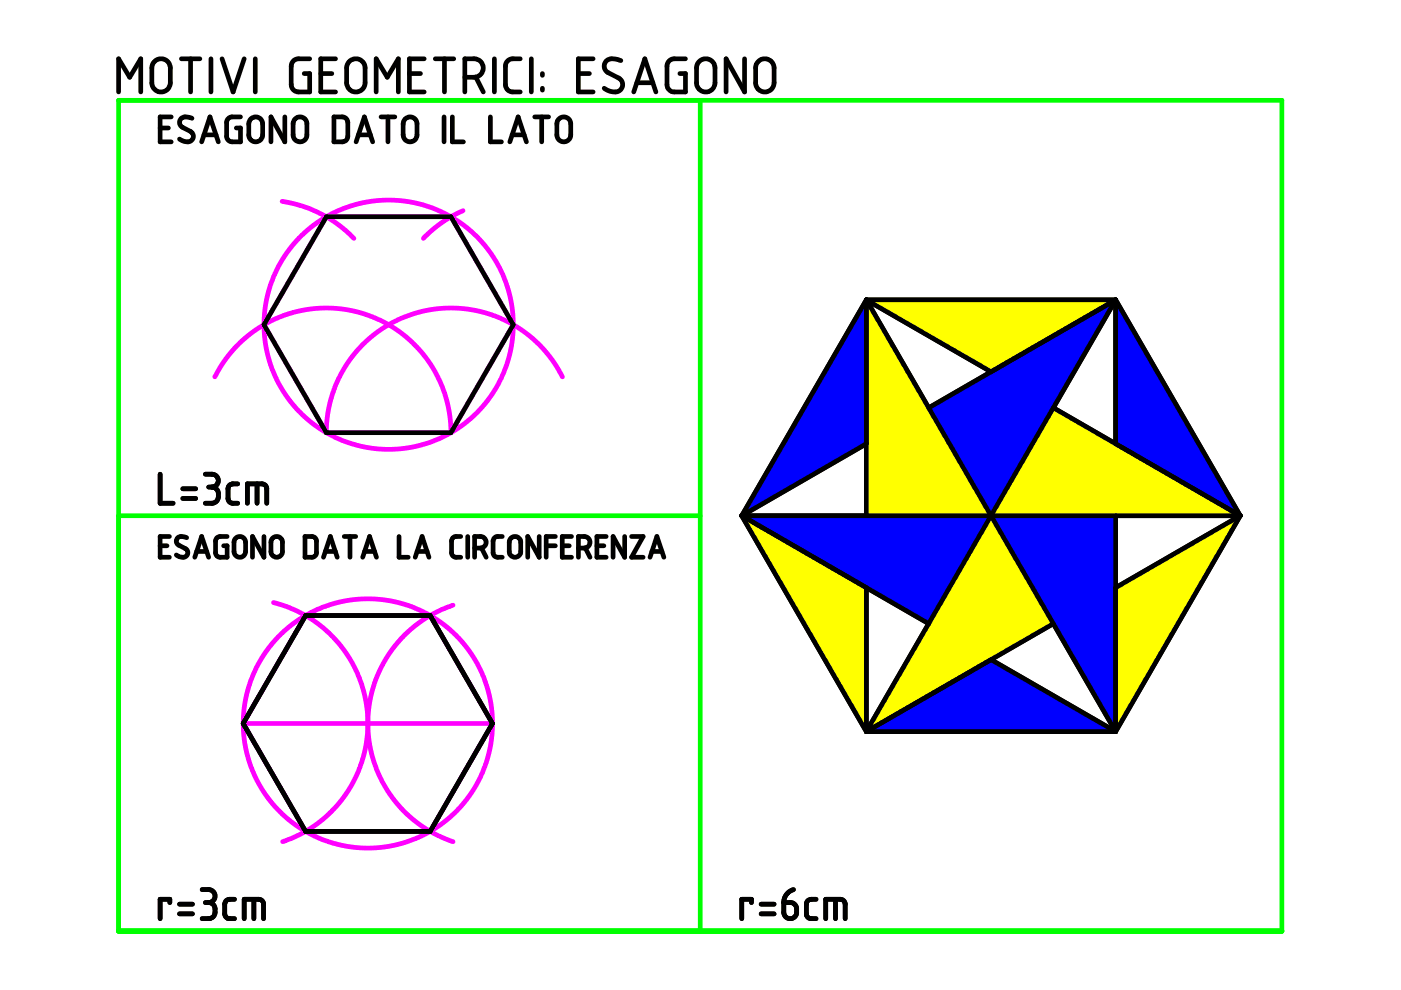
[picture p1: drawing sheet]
<svg xmlns="http://www.w3.org/2000/svg" width="297mm" height="210mm" viewBox="0 0 297 210" stroke-linecap="round" stroke-linejoin="round" font-family="sans-serif">
<g fill="none" stroke="#000" stroke-width=".99">
<path d="M183.7 63.6l26.4 15.2 26.4-15.2M183.7 63.6l26.4 45.7M183.7 63.6l-26.4 45.7M183.7 63.6h52.8M183.7 63.6v45.7M236.5 63.6l-26.4 45.7M236.5 63.6l-39.6 22.9M236.5 63.6v30.5M236.5 63.6l26.5 45.7M183.7 94.1l-26.4 15.2M157.3 109.3h105.7M157.3 109.3l39.6 22.9"/>
<path d="M157.3 109.3l26.4 15.3v30.5M157.3 109.3l26.4 45.8M210.1 109.3l-26.4 45.8M210.1 109.3l26.4 45.8M210.1 109.3l13.2-22.8 39.7 22.8M236.5 109.3v45.8M263 109.3l-26.5 45.8M263 109.3l-26.5 15.3M223.3 132.2l-39.6 22.9M183.7 155.1l26.4-15.2 26.4 15.2M183.7 155.1h52.8"/>
</g>
<g fill="#ff0">
<path d="M183.7 63.6l26.4 45.7h-26.4z"/>
<path d="M210.1 109.3l13.2 22.9-39.6 22.9z"/>
<path d="M223.3 86.5l39.7 22.8h-52.9z"/>
</g>
<g fill="#00f">
<path d="M210.1 109.3h26.4v45.8z"/>
<path d="M196.9 86.5l39.6-22.9-26.4 45.7z"/>
<path d="M157.3 109.3h52.8l-13.2 22.9z"/>
</g>
<g fill="#ff0">
<path d="M236.5 124.6l26.5-15.3-26.5 45.8z"/>
<path d="M157.3 109.3l26.4 15.3v30.5z"/>
</g>
<g fill="#00f">
<path d="M183.7 63.6v30.5l-26.4 15.2z"/>
<path d="M183.7 155.1l26.4-15.2 26.4 15.2z"/>
<path d="M236.5 63.6l26.5 45.7-26.5-15.2z"/>
</g>
<path d="M183.7 63.6h52.8l-26.4 15.2z" fill="#ff0"/>
<path d="M25.1 21.3h246.7v176.1h-246.7zM148.5 21.3v176.1M25.1 109.3h123.4" fill="none" stroke="#0f0" stroke-width=".99"/>
<g fill="none" stroke="#000" stroke-width=".99">
<path d="M25.1 19.5v-7l2.4 3.9 2.3-3.9v7M32.8 13l.8-.5h1l.8 .4 .6 .9 .1 4.2-.4 .8-1 .6-.8 .1-.8-.3-.4-.4-.4-.7-.1-3.9 .2-.7zM38.5 12.5h3.9M40.4 12.5v7M44.7 12.5v7M47.1 12.5l2.3 7 2.4-7M54.1 12.5v7M65.7 12.5h-2.7l-.7 .3-.4 .6-.2 .5v4.2l.3 .8 .6 .4 .5 .2h2.6v-3.9h-1.2M68 15.6h2.4M71.1 12.5h-3.1v7h3.1M73.9 13.2l1-.7h1l.9 .5 .5 .8 .1 4.1-.4 .9-.9 .6-.9 .1-.6-.2-.6-.4-.4-.8-.1-3.9zM79.8 19.5v-7l2.3 3.9 2.4-3.9v7"/>
<path d="M86.8 15.6h2.4M89.9 12.5h-3.1v7h3.1M92.3 12.5h3.9M94.2 12.5v7M98.6 16.4l2.3-.1 1.1-.6 .3-.6 .2-.8-.2-.7-.5-.7-1-.4h-2.2v7M100.9 16.3l1.6 3.2M104.8 12.5v7M110.3 12.5h-2.1l-.6 .4-.4 .9v4.3l.1 .5 .5 .6 .4 .2 2.1 .1M112.6 12.5v7M115 15.6v.4M115 18.7v.4M122.6 15.6h2.4"/>
<path d="M125.8 12.5h-3.2v7h3.2M131.6 12.8l-1.1-.3h-1.3l-.8 .6-.3 1.1 .2 .6 .5 .5 2.4 1.3 .5 .4 .3 .8-.3 1.1-.7 .5-1 .1-1.1-.3-.8-.5M134.4 19.5l2.3-7 2.4 7M135 17.5h3.4M145.3 12.5h-2.8l-.5 .3-.5 .7-.1 4.6 .2 .7 .6 .5 .6 .2h2.5v-3.9h-1.2M148.2 13.1l.9-.6h1l.8 .4 .6 .9v4.3l-.4 .7-.9 .6-.8 .1-.8-.3-.5-.4-.4-.7v-3.9zM157.9 12.5v7l-4-7v7M160.7 13.1l.9-.6h1l.8 .4 .6 1v4.3l-.6 .8-.8 .5h-.7l-.6-.2-.6-.5-.4-.7-.1-3.9zM34 27.1h1.7M36.3 24.8h-2.3v5.3h2.3M40.7 25.1l-1-.3-.9 .1-.5 .4-.2 .7 .3 .8 2.4 1.4 .2 .6-.2 .7-.5 .5-.7 .1-.7-.2-.8-.4M42.8 30.1l1.7-5.3 1.8 5.3"/>
<path d="M43.2 28.6h2.6M51 24.8h-2.1l-.5 .3-.3 .5-.1 3.4 .3 .6 .5 .4 2.2 .1v-3h-.9M53.1 25.3l.7-.5h.7l.6 .3 .5 .6 .1 3.2-.3 .6-.6 .5h-1.1l-.5-.3-.3-.5-.2-3.1zM60.4 24.8v5.3l-3-5.3v5.3M62.5 25.3l.7-.5h.7l.6 .3 .5 .7v3.1l-.3 .6-.6 .5-.6 .1-.6-.2-.4-.3-.3-.5-.1-3zM70.8 24.8h2l.5 .2 .3 .5 .1 3.5-.2 .6-.5 .4-2.2 .1zM75.5 30.1l1.8-5.3 1.7 5.3M76 28.6h2.5M80.8 24.8h2.9M82.3 24.8v5.3M85.9 25.2l.6-.4h.8l.7 .4 .3 .6 .1 3.1-.4 .7-.6 .4-.6 .1-.6-.2-.4-.4-.3-.5v-2.9zM94.1 24.8v5.3"/>
<path d="M95.9 24.8v5.3h2.4M104 24.8v5.3h2.3M108.1 30.1l1.8-5.3 1.7 5.3M108.6 28.6h2.5M113.4 24.8h2.9M114.9 24.8v5.3M118.5 25.2l.8-.4h.7l.7 .5 .3 .6v3.1l-.4 .7-.6 .3h-1.1l-.5-.5-.3-.5v-2.9zM69.2 46h26.4l13.2 22.9-13.2 22.8h-26.4l-13.2-22.8zM183.7 63.6v45.7M183.7 63.6h52.8M183.7 63.6l-26.4 45.7M183.7 63.6l26.4 15.2 26.4-15.2"/>
<path d="M183.7 63.6l52.8 91.5M236.5 63.6l26.5 45.7M236.5 63.6v30.5M236.5 63.6l-52.8 91.5M236.5 63.6l-39.6 22.9M183.7 94.1l-26.4 15.2M223.3 86.5l39.7 22.8M34 100.5v6.2h2.7M34 115.7h1.4M35.9 113.7h-1.9v4.5h1.9M38.8 105.7h2.7M38.8 103.6h2.7"/>
<path d="M39.6 114l-1-.3-.5 .1-.6 .4-.1 .7 .4 .6 1.8 1.1 .2 .6-.2 .6-.4 .3-.6 .1-1.2-.5M41.3 118.2l1.5-4.5 1.4 4.5M41.7 116.9h2.1M43.5 100.5l1.9 .1 .7 .7 .2 .7-.2 .6-.5 .5-.7 .2M44.2 103.3h.7M44.9 103.3l.8 .2 .5 .6v1.8l-.4 .5-.5 .3h-1.8M48.2 113.7h-1.7l-.4 .2-.3 .4-.1 3 .2 .5 .3 .2 2 .2v-2.5h-.8M50 114.1l.6-.3h.6l.5 .3 .3 .5v2.5l-.3 .7-.5 .3-.9-.1-.6-.7-.1-2.5zM50.4 102.6l-1.4 .1-.4 .3-.3 .5v2.4l.2 .4 .6 .4h1.3M52.5 106.7v-4.1h3.2l.5 .2 .4 .7v3.2M54.5 102.6v4.1M56 113.7v4.5l-2.5-4.5v4.5"/>
<path d="M57.8 114.1l.5-.3h.6l.6 .3 .3 .5 .1 2.5-.3 .7-.6 .3h-.8l-.5-.3-.2-.6-.1-2.4zM64.7 113.7l1.7 .1 .7 .6v2.9l-.2 .5-.4 .3-1.8 .1zM68.6 118.2l1.4-4.5 1.5 4.5M69 116.9h2.1M73 113.7h2.4M74.2 113.7v4.5M76.9 118.2l1.5-4.5 1.4 4.5M77.3 116.9h2.1M84.6 113.7v4.5h2M88 118.2l1.5-4.5 1.5 4.5M88.4 116.9h2.2M97.7 113.7l-1.4 .1-.4 .4-.2 .4v2.7l.2 .4 .7 .5h1.1"/>
<path d="M99.2 113.7v4.5M100.6 116.2h1.3l.8-.3 .4-.9-.3-.8-.7-.4-1.5-.1v4.5M102.1 116.2l1 2M106.5 113.7l-1.4 .1-.4 .4-.2 .4v2.7l.2 .4 .7 .5h1.1M108.3 114.1l.5-.3h.7l.5 .3 .4 .5v2.5l-.3 .7-.5 .3h-.9l-.4-.3-.3-.6v-2.4zM114.3 113.7v4.5l-2.4-4.5v4.5M115.8 115.7h2M117.8 113.7h-2v4.5M119.2 115.7h1.5M121.2 113.7h-2v4.5h2M122.6 116.2h1.5l.7-.4 .3-.9-.4-.9-.7-.3h-1.4v4.5M124.1 116.2l1 2"/>
<path d="M126.6 115.7h1.4M128.5 113.7h-1.9v4.5h1.9M132.4 113.7v4.5l-2.4-4.5v4.5M133.9 113.7h2.5l-2.5 4.5h2.5M137.8 118.2l1.5-4.5 1.5 4.5M138.2 116.9h2.1M157.3 109.3l26.4 15.3v30.5M157.3 109.3l26.4 45.8M157.3 109.3l39.6 22.9M157.3 109.3h105.7M236.5 109.3v45.8M263 109.3l-26.5 45.8"/>
<path d="M263 109.3l-26.5 15.3M64.8 130.5h26.4l13.2 22.9-13.2 22.9h-26.4l-13.2-22.9zM223.3 132.2l-39.6 22.9M183.7 155.1h52.8M183.7 155.1l26.4-15.2 26.4 15.2M36 191.4v-.7h-2v4.1M38.1 193.8h2.7M38.1 191.7h2.7M42.9 188.6l1.7 .1 .6 .3 .3 .4 .1 .8-.2 .5-.5 .5-.7 .2M43.5 191.4h.7M44.2 191.4l.8 .2 .5 .5 .1 .4-.1 1.5-.4 .5-.4 .2-1.8 .1M49.7 190.7l-1.4 .1-.5 .3-.2 .6v2.1l.2 .5 .5 .4 1.4 .1"/>
<path d="M51.8 194.8v-4.1h3.1l.6 .2 .4 .7v3.2M53.8 190.7v4.1M159.3 191.4v-.7h-2v4.1M161.4 193.8h2.7M161.4 191.7h2.7M166.2 191.4h1.5l.9 .5 .3 .7v1l-.2 .6-.4 .4-.5 .2h-.6l-.8-.7-.2-.5zM168.2 188.6l-.9 .5-.7 .7-.3 .8-.1 .8M173 190.7l-1.4 .1-.4 .3-.2 .5v2.2l.2 .6 .6 .4h1.2M175.1 194.8v-4.1h3.1l.6 .2 .4 .8v3.1M177.1 190.7v4.1"/>
</g>
<g fill="none" stroke="#f0f" stroke-width=".99">
<path d="M59.8 42.7l3.9 .9 4.1 1.6 3.8 2.3 1.9 1.6 1.5 1.4M98.2 44.7l-2.2 1-2.4 1.6-1.9 1.4-1.9 1.8M45.6 79.9l2.2-3.7 2.5-3 3.5-3 3.9-2.3 2.5-1 2.1-.7 4.1-.8 4.3-.1 2.7 .3 2.1 .5 4.4 1.5 3.5 1.9 1.9 1.3 1.9 1.6 2.7 3 2.3 3.4 1.2 2.4 .8 2 1.1 4.5 .3 4M119.3 79.9l-2.3-3.7-1.4-1.8-1.8-1.8-3.4-2.8-3.9-2.2-4.1-1.4-4.4-.8h-4.3l-4 .6-3.8 1.2-2.2 1-2.1 1.1-2.3 1.7-1.6 1.3-2.9 3.1-1.3 1.9-1.3 2.1-1.5 3.6-1.2 4.5-.3 4.2M69.2 91.7h26.4M69.2 91.7l-13.2-22.8 13.2-22.9h26.4l13.2 22.9-13.2 22.8M58 127.8l3.8 1.2 3.8 2 3.4 2.5 2.9 2.9 2.2 3.2 2 4 1.3 4.1 .6 4.5-.2 4.2-.7 4-1.6 4.2-2.1 3.7-2.7 3.3-2.9 2.6-3.5 2.3-2.4 1.2-2 .8M96.1 128.3l-3.6 1.5-3.6 2.2-3.6 3.1-2.3 2.8-1.9 3-1.7 4.1-1 3.8-.4 3.7 .2 4.5 .9 3.8 1.4 3.8 2.2 3.9 2.5 3 1.8 1.8 1.9 1.5 3.2 2 4 1.7M51.6 153.4h52.8M51.6 153.4l13.2-22.9h26.4l13.2 22.9M51.6 153.4l13.2 22.9h26.4l13.2-22.9"/>
<circle cx="82.4" cy="68.8" r="26.4"/>
<circle cx="78" cy="153.4" r="26.4"/>
</g>
<path d="M157.3 109.3l26.4 15.3v30.5zM210.1 109.3l-26.4-45.7v45.7h79.3M210.1 109.3l-26.4 45.8M210.1 109.3l13.2 22.9-39.6 22.9M210.1 109.3l13.2-22.8 39.7 22.8M236.5 124.6l26.5-15.3-26.5 45.8z" fill="none" stroke="#ff0" stroke-width=".3"/>
<path d="M196.9 86.5l39.6-22.9-26.4 45.7zM157.3 109.3h79.2v45.8l-26.4-45.8-13.2 22.9z" fill="none" stroke="#00f" stroke-width=".21"/>
</svg>
